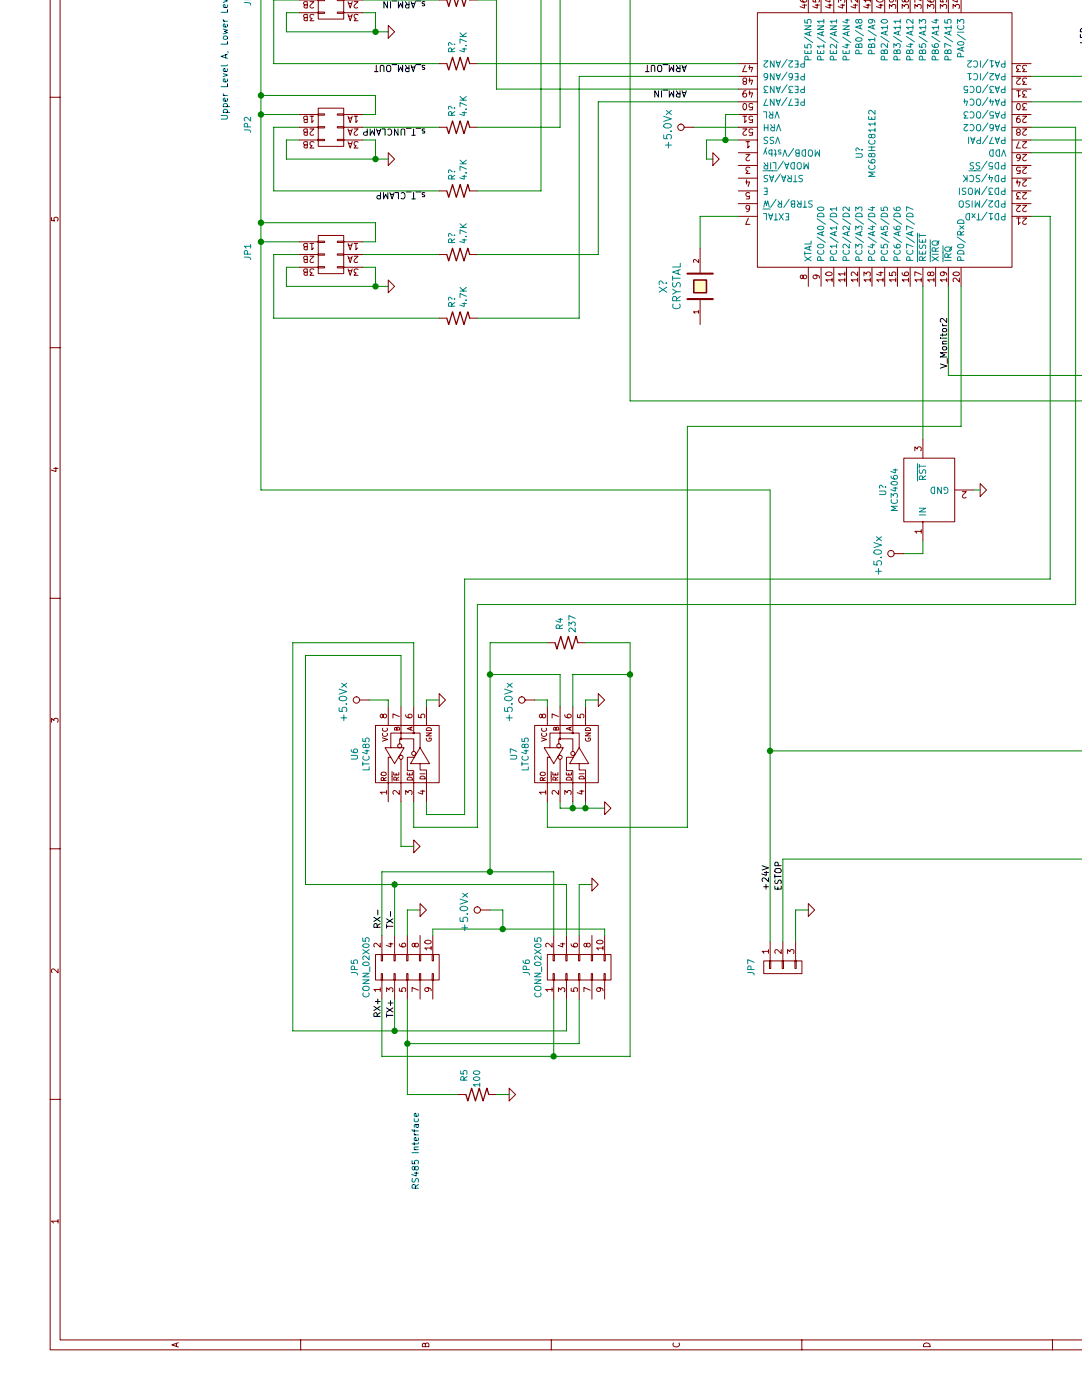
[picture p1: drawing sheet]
<svg xmlns="http://www.w3.org/2000/svg" width="216mm" height="279mm" viewBox="0 0 216 279" stroke-linecap="round" stroke-linejoin="round" font-family="sans-serif">
<g fill="none" stroke="#840000" stroke-width=".2">
<path d="M10 -.1v269.5h206M12 -.1v267.5M67.3 -.1v.2h1.3v-.1v3.8h-5.1v-3.8v.1h1.3v-.1M159.7 0l.1 .2 .4 .2h.6l.2-.4M160.2 -.1l.2 .5M161.3 0v2.5M162.2 0v.4h.6l-.1-.4M163.5 -.1l-.1 .5M163.8 0v2.5M165.6 0v.4l-.9-.3M166.4 0v2.5M167.3 -.1v.6"/>
<path d="M167.6 0l.2 .1v-.1M168.6 -.1l-.1 .6M168.9 0v2.5M169.8 0l.2 .4M171.1 -.1v.6l-.5-.5M171.4 0v2.5M173.7 0v.4M174 0v2.5M174.9 -.1a.64 .64 0 0 0 .7 .5 .64 .64 0 0 0 .6-.5M176.5 0v2.5M177.5 -.1l.2 .5h.4l.2-.4M178.7 -.1v.4"/>
<path d="M179.1 0v2.5M180 0v.2l.3 .2 .3-.2M180.6 -.1v.4l.2 .1h.4l.1-.4M181.6 0v2.5M182.5 -.1v.6M183.3 0l.5 .2M184.1 0v2.5M185.1 0l.1 .2 .4 .2h.6l.2-.4M185.6 -.1l.2 .5M186.7 0v2.5M187.6 0v.4h.6l-.1-.4M188.9 -.1l-.1 .5"/>
<path d="M189.2 0v2.5M191 0v.4l-.9-.3M191.8 0v2.5M10 19.4h2M59.7 0h3.8M59.7 2.5h3.8M60.9 1l-.3-.2v-.2l.2-.3h.5v1.3l-.6-.1v-.4l.6-.1M60.9 3.5l-.3-.2v-.2l.2-.2h.5v1.2l-.6-.1v-.3l.6-.2M61.8 .3h.8l-.8 .9 .3 .4 .5-.1M62.6 3l-.5-.1-.3 .2 .1 .4 .4 .2-.5 .4h.8M63.5 2.4h1.3v.3h-1.3zM67.3 2.4h1.3v.3h-1.3z"/>
<path d="M68.6 0h3.8M68.6 2.5h3.8M69.4 .3l.5 1.3 .4-1.3M69.4 2.9l.5 1.2 .4-1.2M69.6 .7h.6M69.6 3.2h.6M70.7 .3h.8l-.8 .9 .2 .4 .5-.1M71.5 3l-.6-.1-.2 .2v.4l.4 .2-.4 .4h.8M77.5 5.1l1.2 1.3-1.2 1.2zM87.6 12.7h1.6M87.6 0h1.6M93.7 12.7h1.5"/>
<path d="M93.7 0h1.5M147.3 17.8h3.8M147.3 15.2h3.8M147.3 12.7h3.8M148.5 16.3l-.3-.2v-.3l.3-.2h.3l.2 .2-.1 .4-.4 .1-.3 .2 .3 .3h.2l.3-.2-.3-.3M148.7 13l-.5 1.3h.8M148.8 18.1l-.4 .1a.88 .88 0 0 0 0 1.1l.3 .1 .2-.1 .1-.5-.3-.2h-.3l-.2 .2M149.4 13.5h.8l-.3 .9M149.4 16h.8l-.3 .9M149.4 18.5h.8l-.3 .9M149.6 13v.9M149.6 15.6v.8"/>
<path d="M149.6 18.1v.8M151.1 2.5h50.8v50.8h-50.8zM160.1 1h.9M160.5 .8v.8l-.9-.3M162.7 1h.8M163.1 .8v.8l-.9-.3M165.2 1h.8M165.6 .8v.8l-.9-.3M167.7 1h.9M168.1 .8v.8l-.8-.3M170.3 1h.8M170.7 .8v.8l-.9-.3"/>
<path d="M172.8 1h.9M173.2 .8v.8l-.9-.3M173.7 .1h-1.3l.3 .3M175.4 1h.8M175.8 .8v.8l-.9-.3M177.5 1.7v-.8l.5 .4 .1-.4h.5l.1 .2-.1 .6M180 1.7v-.8l.5 .4 .1-.4h.6l.1 .2-.1 .6M182.5 1.7v-.8l.5 .4 .2-.4h.5l.1 .2-.1 .6M185.1 1.7v-.8l.5 .4 .1-.4h.5l.2 .2-.2 .6M187.6 1.7v-.8l.5 .4 .1-.4h.6l.1 .2-.1 .6M190.2 1.7v-.8l.5 .4 .1-.4h.5l.1 .2-.1 .6M201.9 17.8h3.8"/>
<path d="M201.9 15.2h3.8M201.9 12.7h3.8M202.8 15.6h.8l-.8 .9 .3 .3 .5-.1M202.8 18.1h.8M203.2 18.1v1.3l.4-.4M203.6 13.2l-.5-.2-.3 .3 .1 .4 .4 .1-.5 .5h.8M204.9 18.2l-.6-.1-.2 .2v.5l.4 .1-.4 .5h.8M204.9 15.7l-.6-.1-.2 .2v.4l.4 .2-.4 .4h.8M204.9 13.2l-.6-.2-.2 .3v.4l.4 .1-.4 .5h.8M59.7 27.9h3.8M59.7 25.4h3.8M59.7 22.9h3.8"/>
<path d="M60.9 23.9l-.3-.3v-.2l.2-.2h.5v1.3l-.6-.2v-.3l.6-.1M60.9 26.4l-.3-.2v-.2l.2-.3h.5v1.3l-.6-.1v-.4l.6-.1M60.9 28.9l-.3-.2v-.2l.2-.2h.5v1.2l-.6-.1v-.3l.6-.2M61.8 25.7h.8l-.8 .9 .3 .4 .5-.1M61.8 23.2h.8M62.2 23.2v1.3l.4-.4M62.6 28.4l-.5-.1-.3 .2 .1 .4 .4 .2-.5 .4h.8M63.5 21.6h5.1v7.6h-5.1zM63.5 27.8h1.3v.3h-1.3zM63.5 25.3h1.3v.2h-1.3zM63.5 22.7h1.3v.3h-1.3zM67.3 27.8h1.3v.3h-1.3z"/>
<path d="M67.3 25.3h1.3v.2h-1.3zM67.3 22.7h1.3v.3h-1.3zM68.6 27.9h3.8M68.6 25.4h3.8M68.6 22.9h3.8M69.4 23.2l.5 1.3 .4-1.3M69.4 25.7l.5 1.3 .4-1.3M69.4 28.3l.5 1.2 .4-1.2M69.6 23.5h.6M69.6 26.1h.6M69.6 28.6h.6M70.7 25.7h.8l-.8 .9 .2 .4 .5-.1"/>
<path d="M70.7 23.2h.7M71 23.2v1.3l.4-.4M71.5 28.4l-.6-.1-.2 .2v.4l.4 .2-.4 .4h.8M77.5 30.5l1.2 1.3-1.2 1.2zM87.6 38.1h1.6M87.6 25.4h1.6M93.7 38.1h1.5M93.7 25.4h1.5M136.5 25.4h1.9M142.2 30.5l1.3 1.3-1.3 1.2zM147.3 27.9h3.8M147.3 30.5h3.8"/>
<path d="M147.3 38.1h3.8M147.3 35.6h3.8M147.3 33h3.8M147.3 25.4h3.8M147.3 22.9h3.8M147.3 20.3h3.8M148.2 25.7h.8l-.8 .9 .3 .4 .5-.1M148.2 23.2h.8M148.4 20.7h.1a.67 .67 0 0 1 .5 .6 .67 .67 0 0 1-.5 .6 .83 .83 0 0 1-.1-1.2zM148.6 23.2v1.3l.4-.4M148.8 36.3h.8l-.3 .9M148.8 30.8h.8l-.8 .9 .3 .4 .5-.1"/>
<path d="M148.8 28.3h.8M149 35.9v.8M149.2 28.3v1.2l.4-.3M149.6 38.6l-.5-.2-.3 .3v.3l.3 .2 .5-.1-.1 .6h-.6M149.6 33.5l-.5-.1-.3 .2 .1 .4 .4 .1-.5 .5h.8M150.2 20.8l-.2-.1-.5 .1v.5l.2 .1 .5-.1-.1 .6h-.6M150.2 23.3l-.2-.1-.5 .1v.6l.2 .1 .5-.1-.1 .6h-.6M150.2 25.9l-.2-.2-.5 .2v.5l.2 .1 .5-.1-.1 .6h-.6M201.9 27.9h3.8M201.9 30.5h3.8M201.9 38.1h3.8M201.9 35.6h3.8"/>
<path d="M201.9 33h3.8M201.9 25.4h3.8M201.9 22.9h3.8M201.9 20.3h3.8M202.8 36.3h.8l-.3 .9M203 20.8l.1-.1a.67 .67 0 0 1 .5 .6 .67 .67 0 0 1-.5 .6l-.3-.5zM203 35.9v.8M203.1 26.4l-.3-.2v-.2l.3-.3 .4 .1 .1 .2-.1 .3-.4 .1-.3 .3 .3 .3h.2l.3-.3-.3-.3M203.3 28.3l-.5 1.2h.8M203.5 23.2l-.5 .1a.88 .88 0 0 0 0 1.1l.3 .1 .2-.2 .1-.4-.3-.2h-.3l-.2 .2M203.6 33.5l-.5-.1-.3 .2v.3l.3 .2 .5-.1-.1 .6h-.6M203.6 31.3l-.3 .3-.3-.1-.2-.2 .2-.4 .3-.1 .3 .2-.1 .8-.3 .3h-.2"/>
<path d="M203.6 38.6l-.5-.2-.3 .3 .1 .4 .4 .1-.5 .5h.8M204.1 38.4h.8l-.8 .9 .2 .4 .5-.1M204.1 35.9h.8l-.8 .9 .2 .4 .5-.2M204.1 33.4h.8l-.8 .9 .2 .3 .5-.1M204.1 30.8h.8l-.8 .9 .2 .4 .5-.1M204.1 28.3h.8l-.8 .9 .2 .3 .5-.1M204.1 25.7h.8l-.8 .9 .2 .4 .5-.1M204.1 23.2h.8l-.8 .9 .2 .4 .5-.2M204.9 20.8l-.6-.1-.2 .2v.4l.4 .1-.4 .5h.8M10.3 43.4v.6l.6 .1-.1-.2v-.4l.7-.1 .1 .2-.1 .5M59.7 50.8h3.8M59.7 48.3h3.8"/>
<path d="M59.7 53.3h3.8M60.9 49.3l-.3-.3v-.2l.2-.2h.5v1.3l-.6-.2v-.3l.6-.1M60.9 51.8l-.3-.2v-.2l.2-.3h.5v1.3l-.6-.1v-.4l.6-.1M60.9 54.3l-.3-.2v-.2l.2-.2h.5v1.2l-.6-.1v-.3l.6-.2M61.8 51.1h.8l-.8 .9 .3 .4 .5-.1M61.8 48.6h.8M62.2 48.6v1.3l.4-.4M62.6 53.8l-.5-.1-.3 .2 .1 .4 .4 .2-.5 .4h.8M63.5 47h5.1v7.6h-5.1zM63.5 53.2h1.3v.3h-1.3zM63.5 50.7h1.3v.2h-1.3zM63.5 48.1h1.3v.3h-1.3z"/>
<path d="M67.3 53.2h1.3v.3h-1.3zM67.3 50.7h1.3v.2h-1.3zM67.3 48.1h1.3v.3h-1.3zM68.6 50.8h3.8M68.6 48.3h3.8M68.6 53.3h3.8M69.4 48.6l.5 1.3 .4-1.3M69.4 51.1l.5 1.3 .4-1.3M69.4 53.7l.5 1.2 .4-1.2M69.6 48.9h.6M69.6 51.5h.6M69.6 54h.6"/>
<path d="M70.7 51.1h.8l-.8 .9 .2 .4 .5-.1M70.7 48.6h.7M71 48.6v1.3l.4-.4M71.5 53.8l-.6-.1-.2 .2v.4l.4 .2-.4 .4h.8M77.5 55.9l1.2 1.3-1.2 1.2zM87.6 50.8h1.6M93.7 50.8h1.5M139.4 51.8v.6l-.7-.6-.3 .2 .1 .4M139.7 49.5v5.1M139.7 59.7v5.1M147.3 43.2h3.8M147.3 40.6h3.8"/>
<path d="M149.3 43.5l-.5 1.3h.8M149.6 41.5l-.4 .3-.3-.2-.1-.4 .2-.2h.3l.3 .2-.2 .9-.4 .1M160.2 55.1l.3-.2h.2l.3 .2-.1 .4-.2 .1-.4-.1-.1-.4-.2-.2-.3 .2v.3l.2 .2 .3-.2M161.3 53.3v3.9M162.8 54.9l.2 .2v.4l-.2 .1-.4-.1-.2-.4 .3-.2 .9 .2 .1 .4M163.8 53.3v3.9M164.9 54.4a.61 .61 0 0 1 .7-.2 .61 .61 0 0 1 .4 .6 .77 .77 0 0 1-1.2-.2zM166 55.9h-1.2l.3 .3M166 55.5v.7M166.4 53.3v3.9M168.6 55.9h-1.3l.4 .3M168.6 54.7h-1.3l.4 .3"/>
<path d="M168.6 54.3v.7M168.6 55.5v.7M168.9 53.3v3.9M171.1 55.9h-1.3l.4 .3M171.1 54.3v.8l-.9-.8-.4 .2 .2 .5M171.1 55.5v.7M171.4 53.3v3.9M172.4 55.1v-.8l.5 .4 .1-.3 .4-.1 .3 .2-.2 .6M173.7 55.9h-1.3l.3 .3M173.7 55.5v.7M174 53.3v3.9M175.4 54.4h.8"/>
<path d="M175.8 54.2v.8l-.9-.3M176.2 55.9h-1.3l.4 .3M176.2 55.5v.7M176.5 53.3v3.9M177.5 54.4v.6h.6l-.1-.5 .2-.2h.3l.2 .2-.1 .5M178.7 55.9h-1.2l.3 .3M178.7 55.5v.7M179.1 53.3v3.9M180 54.4l.1 .4 .5 .2h.6v-.6l-.1-.1-.5 .1-.1 .4 .2 .2M181.3 55.9h-1.3l.4 .3M181.3 55.5v.7M181.6 53.3v3.9"/>
<path d="M183.8 55.9h-1.3l.4 .3M183.8 54.8l-1.3-.6v.9M183.8 55.5v.7M184.1 53.3v3.9M185.6 54.5l.3-.2h.2l.3 .2-.1 .4-.2 .1h-.3l-.2-.5-.2-.2-.3 .2v.3l.3 .2 .2-.2M186.4 55.9h-1.3l.3 .3M186.4 55.5v.7M186.7 53.3v3.9M188.2 54.3l.2 .2v.4l-.2 .1-.5-.1-.1-.4 .2-.1a.84 .84 0 0 1 1.1 .3v.2M188.9 55.9h-1.3l.4 .3M188.9 55.5v.7M189.2 53.3v3.9"/>
<path d="M190.3 54.4a.61 .61 0 0 1 .7-.2 .61 .61 0 0 1 .4 .6 .77 .77 0 0 1-1.2-.2zM191.4 55.5v.8l-.9-.8-.3 .3 .1 .4M191.8 53.3v3.9M201.9 43.2h3.8M201.9 40.6h3.8M202.8 41h.8l-.8 .9 .3 .3 .5-.1M202.8 43.5h.8M203.2 43.5v1.3l.4-.4M204.1 43.5h.8l-.8 .9 .2 .4 .5-.1M204.1 41h.8l-.8 .9 .2 .3 .5-.1M10 69.4h2M87.6 63.5h1.6"/>
<path d="M93.7 63.5h1.5M139.4 62.2h-1l.3 .3M139.4 62v.5M10.7 93.5h.9M11.2 93.3v.8l-1-.3M180.3 91.4h10.2v12.7h-10.2zM182.5 90v-.8l.5 .4 .2-.3 .4-.1 .2 .2-.1 .6M184.1 87.6v3.8M190.5 97.8h3.8M192 98.1h.8l-.8 .9 .3 .4 .5-.1M195.6 96.5l1.2 1.3-1.2 1.3zM10 119.4h2"/>
<path d="M178.4 110.5h1.9M183.8 106h-1.3l.4 .4M183.8 105.7v.7M184.1 104.1v3.8M71.8 139.7h1.9M87.6 138.4l1.3 1.3-1.3 1.3zM104.8 139.7h1.9M109.2 128.3h1.5M115.3 128.3h1.5M119.4 138.4l1.2 1.3-1.2 1.3zM10.3 144.1v-.7l.5 .4v-.3l.3-.1h.4l.1 .2-.1 .5M74.9 144.8h12.7v11.4h-12.7z"/>
<path d="M76.2 154.2h.7l.2 .2-.1 .2-.3 .2-.5-.1-.2-.2zM76.3 147.2l1 .4-1 .3M76.4 146.3a.48 .48 0 0 0 .3 .7 .48 .48 0 0 0 .6-.5l-.1-.2M76.4 145.3a.48 .48 0 0 0 .3 .6 .48 .48 0 0 0 .6-.4l-.1-.2M76.4 142.8l.3-.3h.2l.2 .3v.3l-.2 .2-.4-.1-.1-.4-.2-.3-.3 .3v.2l.2 .3 .3-.3M76.6 155.8l-.1-.5-.4-.1-.1 .6h1.1M76.8 149.2h3.8l-1.9 3.2zM77.1 155.2l-.5 .3M77.1 158.1h-1.2l.3 .4M77.1 157.8v.7M77.5 141v3.8M78 151.1h-.5v8.9"/>
<path d="M78 149.2v-2.9h5.8v2.9M78.2 154v1.9M78.6 154.2v.5h1v-.5M79 154.3v.4M79.1 155.7l-.1-.5-.4-.1v.6h1M79.2 145.4l.2-.3 .3 .2v.4h-1l.1-.5 .3 .1 .1 .4M79.6 155.1l-.5 .3M79.7 157.8v.7l-.9-.7-.4 .2 .1 .5M79.7 143l-1.3-.5v.8M79.8 148.3v-.9h2.7v2.6M80 141v6.4M80 151.6v8.4"/>
<path d="M80.9 158.5v-.7l.5 .4 .2-.4h.4l.2 .2-.1 .5M80.9 142.6v.3a.79 .79 0 0 0 1.3 .1v-.4l-.5-.1-.3 .3 .3 .5M81.3 154.2v.5h1v-.5M81.4 155.2a.54 .54 0 0 1 .6-.1 .54 .54 0 0 1 .3 .6h-1zM81.7 154.3v.4M82 145.2v.5M82.3 145.1l-1 .3 1 .4M82.5 141v5.3M82.7 151.1h-1.4v2.7h1.2v6.2M83.5 142.6v.6l.6 .1-.1-.5 .2-.3h.3l.3 .3-.2 .5M83.8 154.4h1M83.8 152.4v1.3h1.3v6.3"/>
<path d="M83.8 149.2l1.9 3.2h-3.8zM83.9 157.9h.9M83.9 155a.55 .55 0 0 1 .6-.1 .55 .55 0 0 1 .3 .5h-1zM84.3 157.7v.8l-.9-.3M85.1 146.3h1l-1 .6h1M85.1 141v3.8M85.1 147.3a.47 .47 0 0 0 .5 .7 .47 .47 0 0 0 .4-.7h-.4v.2M85.2 145.3h.7l.2 .5h-1zM106.7 144.8h12.7v11.4h-12.7zM107.9 154.2h.8l.1 .3-.3 .3-.6-.1-.1-.2zM108.1 147.2l1 .4-1 .3M108.1 146.3a.48 .48 0 0 0 .4 .7 .48 .48 0 0 0 .6-.5l-.1-.2"/>
<path d="M108.1 145.3a.48 .48 0 0 0 .4 .6 .48 .48 0 0 0 .6-.4l-.1-.2M108.2 142.8l.2-.3h.3l.2 .3-.1 .3-.1 .2-.4-.1-.1-.4-.3-.3-.3 .3v.2l.3 .3 .3-.3M108.3 155.8v-.5l-.4-.1-.1 .6h1M108.6 149.2h3.8l-1.9 3.2zM108.8 155.2l-.5 .3M108.9 158.1h-1.3l.4 .4M108.9 157.8v.7M109.2 141v3.8M109.7 151.1h-.5v8.9M109.7 149.2v-2.9h5.9v2.9M110 154v1.9M110.3 154.2v.5h1v-.5"/>
<path d="M110.8 154.3v.4M110.8 155.7v-.5l-.4-.1-.1 .6h1M110.9 145.4l.2-.3 .4 .2v.4h-1v-.5l.4 .1v.4M111.3 155.1l-.5 .3M111.4 157.8v.7l-.9-.7-.3 .2 .1 .5M111.4 143l-1.2-.5v.8M111.5 148.3v-.9h2.8v2.6M111.8 141v6.4M111.8 151.6v8.4M112.7 158.5v-.7l.5 .4 .1-.4h.4l.3 .2-.2 .5M112.7 142.6v.3a.79 .79 0 0 0 1.3 .1l-.1-.4-.5-.1-.2 .3 .2 .5M113 154.2v.5h1v-.5"/>
<path d="M113.2 155.2a.54 .54 0 0 1 .6-.1 .54 .54 0 0 1 .2 .6h-1zM113.5 154.3v.4M113.7 145.2v.5M114 145.1l-1 .3 1 .4M114.3 141v5.3M114.4 151.1h-1.4v2.7h1.3v6.2M115.2 142.6v.6l.6 .1-.1-.5 .3-.3h.3l.2 .3-.1 .5M115.5 154.4h1.1M115.6 152.4v1.3h1.2v6.3M115.6 149.2l1.9 3.2h-3.8zM115.7 157.9h.8M115.7 155a.55 .55 0 0 1 .6-.1 .55 .55 0 0 1 .3 .5h-1.1z"/>
<path d="M116.1 157.7v.8l-.9-.3M116.8 146.3h1l-1 .6h1M116.8 141v3.8M116.9 147.3a.47 .47 0 0 0 .4 .7 .47 .47 0 0 0 .4-.7h-.3v.2M117 145.3h.7l.1 .5h-1zM10 169.4h2M82.5 167.6l1.3 1.3-1.3 1.3zM118.1 175.3l1.3 1.2-1.3 1.3zM120.6 160l1.3 1.3-1.3 1.3zM11.6 193.4v.8l-1-.8-.3 .2 .1 .5M74.9 190.5h12.7v5.1h-12.7zM75.9 197.5h-1.3l.4 .4"/>
<path d="M75.9 188.2v.8l-.9-.8-.4 .3 .1 .5M75.9 197.1v.8M76.1 194.3h.2v1.3h-.2zM76.1 190.5h.2v1.3h-.2zM76.2 186.7v3.8M76.2 195.6v3.8M77.1 197.9v-.8l.5 .5 .1-.4 .5-.1 .2 .3-.1 .5M77.6 188.4h.8M78 188.2v.8l-.9-.3M78.6 194.3h.3v1.3h-.3zM78.6 190.5h.3v1.3h-.3zM78.7 186.7v3.8"/>
<path d="M78.7 195.6v3.8M79.7 197.2v.6l.6 .1-.1-.5 .2-.3h.3l.2 .3-.1 .5M79.7 188.4v.2a.79 .79 0 0 0 1.2 .1v-.3l-.5-.2-.3 .4 .3 .4M81.2 194.3h.2v1.3h-.2zM81.2 190.5h.2v1.3h-.2zM81.3 186.7v3.8M81.3 195.6v3.8M82.8 188.5l.2-.3h.3l.2 .3-.1 .3-.1 .2-.5-.2v-.3l-.3-.3-.3 .3v.2l.3 .3 .3-.3M83.5 197.6l-1.3-.5v.8M83.7 194.3h.2v1.3h-.2zM83.7 190.5h.2v1.3h-.2zM83.8 180.3l1.3 1.3-1.3 1.3z"/>
<path d="M83.8 186.7v3.8M83.8 195.6v3.8M84.9 187.8a.61 .61 0 0 1 .7-.2 .61 .61 0 0 1 .4 .6 .77 .77 0 0 1-1.2-.3zM85.3 197.1l.2 .3v.3l-.2 .2-.4-.1-.1-.4 .2-.3 .9 .2 .1 .4M86 189.2h-1.2l.3 .4M86 188.8v.8M86.2 194.3h.3v1.3h-.3zM86.2 190.5h.3v1.3h-.3zM86.4 186.7v3.8M86.4 195.6v3.8M95.9 181.6h1.9M109.2 190.5h12.7v5.1h-12.7z"/>
<path d="M110.2 197.5h-1.3l.3 .4M110.2 188.2v.8l-1-.8-.3 .3 .1 .5M110.2 197.1v.8M110.4 194.3h.2v1.3h-.2zM110.4 190.5h.2v1.3h-.2zM110.5 186.7v3.8M110.5 195.6v3.8M111.4 197.9v-.8l.5 .5 .1-.4 .5-.1 .2 .3-.1 .5M111.9 188.4h.8M112.3 188.2v.8l-.9-.3M112.9 194.3h.3v1.3h-.3zM112.9 190.5h.3v1.3h-.3z"/>
<path d="M113 186.7v3.8M113 195.6v3.8M114 197.2v.6l.6 .1-.1-.5 .2-.3h.3l.2 .3-.1 .5M114 188.4v.2a.79 .79 0 0 0 1.2 .1v-.3l-.5-.2-.3 .4 .3 .4M115.4 194.3h.3v1.3h-.3zM115.4 190.5h.3v1.3h-.3zM115.6 186.7v3.8M115.6 195.6v3.8M117.1 188.5l.2-.3h.3l.2 .3-.1 .3-.1 .2-.4-.1-.1-.4-.3-.3-.3 .3v.2l.3 .3 .3-.3M117.8 197.6l-1.3-.5v.8M118 194.3h.2v1.3h-.2zM118 190.5h.2v1.3h-.2z"/>
<path d="M118.1 186.7v3.8M118.1 195.6v3.8M119.2 187.8a.61 .61 0 0 1 .7-.2 .61 .61 0 0 1 .4 .6 .77 .77 0 0 1-1.3-.3zM119.6 197.1l.2 .3v.3l-.2 .2-.4-.1-.2-.4 .3-.3 .9 .2 .1 .4M120.3 189.2h-1.3l.4 .4M120.3 188.8v.8M120.5 194.3h.3v1.3h-.3zM120.5 190.5h.3v1.3h-.3zM120.6 186.7v3.8M120.6 195.6v3.8M152.4 191.8h7.6v2.5h-7.6zM153.3 189.9h-1.2l.3 .3"/>
<path d="M153.3 189.5v.7M153.5 191.8h.3v1.5h-.3zM153.7 188v3.8M155.9 189.5v.8l-.9-.8-.4 .3 .1 .4M156.1 191.8h.2v1.5h-.2zM156.2 188v3.8M157.1 190.3v-.8l.5 .4 .2-.3 .4-.1 .2 .3-.1 .5M158.6 191.8h.3v1.5h-.3zM158.7 188v3.8M161.3 180.3l1.3 1.3-1.3 1.3zM10 219.4h2M91.4 218.4h1.6"/>
<path d="M97.5 218.4h1.6M101.6 217.2l1.3 1.2-1.3 1.3zM11.6 243.7h-1.3l.3 .4M11.6 243.4v.7M12 267.4h.1M12 267.4h203.9M35.2 268.1v.6M35.6 268l-1.3 .4 1.3 .4M60 267.4v2M84.9 268.3l.2-.3 .5 .2v.6h-1.3l.1-.7h.2l.2 .1 .1 .6M110 267.4v2M134.4 268a.52 .52 0 0 0 0 .7 .52 .52 0 0 0 .6 .1l.5-.3v-.5"/>
<path d="M160 267.4v2M184.3 268.2a.69 .69 0 0 1 .9-.2 .69 .69 0 0 1 .4 .8h-1.3zM210 267.4v2"/>
<circle cx="135.9" cy="25.4" r=".64"/>
<circle cx="177.8" cy="110.5" r=".64"/>
<circle cx="71.1" cy="139.7" r=".64"/>
<circle cx="104.1" cy="139.7" r=".64"/>
<circle cx="79.8" cy="148.8" r=".41"/>
<circle cx="80" cy="151.1" r=".41"/>
<circle cx="80" cy="147.4" r=".13"/>
<circle cx="82.6" cy="150.4" r=".41"/>
<circle cx="82.6" cy="146.3" r=".13"/>
<circle cx="111.5" cy="148.8" r=".41"/>
<circle cx="111.7" cy="147.4" r=".13"/>
<circle cx="111.8" cy="151.1" r=".41"/>
<circle cx="114.3" cy="146.3" r=".13"/>
<circle cx="114.3" cy="150.4" r=".41"/>
<circle cx="95.2" cy="181.6" r=".64"/>
</g>
<g fill="none" stroke="#008484" stroke-width=".2">
<path d="M48.7 .5h.3a.7 .7 0 0 1 1 .5M90.1 10.3v-.6l-.2-.1-.3 .1-.1 .6h1.3M90.3 8.9h-.1a.43 .43 0 0 0-.7-.2l.1 .4M90.6 8.9h.2M90.8 9.6l-.7 .4M91.8 20h1.3M91.8 19.3l.7 .7M91.8 7.3h1.3M91.8 6.6l.7 .7M92.2 9.8h.9M92.6 9.6v.8l-.9-.3M92.9 9.1h.2"/>
<path d="M93.1 8.3l-1.3-.5v.8M93.1 19.3l-.7 .5M93.1 6.6l-.7 .5M152.5 12.1h.7l-.7 1 .2 .3 .5-.1M152.9 19.8l-.5 1.2h.8M153.2 15.2l-.4 .3-.3-.2v-.5l.4-.1a.79 .79 0 0 1-.1 1.3h-.2M153.2 17.3l-.5-.1-.2 .2v.5l.4 .1-.4 .5h.7M154.5 12.1v1.3l-.8-1.3v1.3M154.5 14.7v1.3l-.8-1.3v1.3M154.5 17.2v1.3l-.8-1.3v1.3M154.5 19.8v1.2l-.8-1.2v1.2M154.9 12.1l.4 1.3 .4-1.3"/>
<path d="M154.9 14.7l.4 1.3 .4-1.3M154.9 17.2l.4 1.3 .4-1.3M154.9 19.8l.4 1.2 .4-1.2M155 17.6h.6M155 15h.6M155 12.5h.6M157 11.8l-1 1.7M157 14.4l-1 1.6M157 16.9l-1 1.6M157 19.5l-1 1.6M157.4 12.1h.8l-.8 1 .3 .3 .4-.1M157.9 19.8l-.5 1.2h.8"/>
<path d="M158.1 15.2l-.4 .3-.2-.2-.1-.4 .1-.2h.4l.2 .2-.1 .9-.5 .2M158.2 17.3l-.5-.1-.3 .2 .1 .5 .3 .1-.4 .5h.8M158.6 12.1h.6v1.3h-.6M158.6 14.7h.6v1.3h-.6M158.6 17.2h.6v1.3h-.6M158.6 19.8h.6v1.2h-.6M158.8 12.8h.4M158.8 15.3h.4M158.8 17.9h.4M160.5 12.1v1.3l-.7-.1v-.3l.1-.2h.6M160.5 14.7v1.3l-.7-.2v-.3l.1-.2h.6M160.5 17.2v1.3l-.7-.1v-.3l.1-.2 .6-.1"/>
<path d="M160.5 19.8v1.2l-.7-.1v-.3l.1-.2h.6M160.5 7.4l1.7 1.1M160.6 10.1v.6h1.2v-.6M160.6 8.9v.6l.6 .1-.1-.5 .2-.3h.3l.2 .3-.1 .5M160.6 5.2h1.2l-1.2 .7h1.2M160.6 3.9v.6l.6 .1-.1-.2 .1-.5h.5l.1 .2-.1 .5M161.2 10.2v.5M161.2 11.9a.48 .48 0 0 0-.4-.7l-.2 .3v.4h1.2M161.5 6.4v.6M161.8 6.3l-1.2 .4 1.2 .5M163.1 7.4l1.6 1.1M163.1 10.1v.6h1.3v-.6"/>
<path d="M163.1 5.2h1.3l-1.3 .7h1.3M163.7 10.2v.5M163.8 11.9a.48 .48 0 0 0-.4-.7l-.3 .3v.4h1.3M164 6.4v.6M164.4 9.2h-1.3l.4 .4M164.4 6.3l-1.3 .4 1.3 .5M164.4 4.2h-1.3l.4 .4M164.4 3.9v.7M164.4 8.8v.8M165.6 7.4l1.6 1.1M165.7 10.1v.6h1.2v-.6M165.7 5.2h1.2l-1.2 .7h1.2"/>
<path d="M166.3 10.2v.5M166.3 11.9a.48 .48 0 0 0-.4-.7l-.2 .3v.4h1.2M166.6 6.4v.6M166.9 8.8v.8l-.9-.8-.3 .3 .1 .5M166.9 6.3l-1.2 .4 1.2 .5M166.9 4.2h-1.2l.3 .4M166.9 3.9v.7M168.1 7.4l1.7 1.1M168.2 10.1v.6h1.3v-.6M168.2 5.2h1.3l-1.3 .7h1.3M168.6 4h.9M168.6 9h.9"/>
<path d="M168.8 10.2v.5M168.9 11.9a.48 .48 0 0 0-.4-.7l-.3 .3v.4h1.3M169 8.8v.8l-.9-.3M169 3.8v.8l-.9-.3M169.1 6.4v.6M169.5 6.3l-1.3 .4 1.3 .5M170.7 6.1l1.6 1.1M170.8 7.7a.75 .75 0 0 1 1.2 .3 .74 .74 0 0 1-1.3-.2zM171.3 4.1l.2-.2h.4l.1 .2v.4l-.5 .1-.3-.7h-.3l-.2 .2 .1 .4 .2 .1 .3-.2M171.3 9l.3-.3h.2l.2 .3v.4h-1.3l.2-.6 .4 .1v.5M171.4 10.7l-.1-.6-.1-.1-.3 .1-.2 .6h1.3M171.7 5.1v.6"/>
<path d="M172 5l-1.3 .4 1.3 .4M173.2 6.1l1.7 1.1M173.8 3.9l.3 .2-.1 .4-.2 .1h-.3l-.2-.2v-.3l.2-.2a.88 .88 0 0 1 1 .2v.4M173.9 9l.2-.3h.2l.2 .3v.4h-1.2l.1-.6 .4 .1 .1 .5M173.9 10.7v-.6l-.2-.1-.3 .1-.1 .6h1.2M174.2 5.1v.6M174.5 7.9h-1.2l.3 .3M174.5 5l-1.2 .4 1.2 .4M174.5 7.5v.7M175.8 7.3l1.6 1.1M175.9 4l.9-.1 .3 .3a.67 .67 0 0 1-.6 .4 .67 .67 0 0 1-.7-.4zM176.4 10.2l.3-.3 .3 .1 .1 .2v.5h-1.3l.1-.6 .3-.1 .2 .1v.6"/>
<path d="M176.5 11.9a.48 .48 0 0 0-.4-.7l-.3 .3v.4h1.3M176.7 6.3v.6M177.1 8.7v.8l-.9-.8-.4 .3 .1 .4M177.1 6.2l-1.3 .4 1.3 .4M177.1 5.5h-1.3l.4 .3M177.1 5.1v.7M178.3 7.3l1.6 1.1M178.4 9.5v-.8l.4 .4 .2-.3 .4-.1 .2 .3-.1 .5M179 10.2l.2-.3 .3 .1 .1 .2v.5h-1.2l.1-.6 .2-.1 .2 .1 .1 .6M179 11.9a.48 .48 0 0 0-.4-.7l-.2 .3v.4h1.2M179.3 6.3v.6M179.6 6.2l-1.2 .4 1.2 .4"/>
<path d="M179.6 5.5h-1.2l.3 .3M179.6 4.2h-1.2l.3 .4M179.6 3.9v.7M179.6 5.1v.7M180.8 7.3l1.7 1.1M181.3 8.8h.9M181.5 10.2l.2-.3 .3 .1 .2 .2v.5h-1.3l.1-.6 .3-.1 .2 .1v.6M181.6 11.9a.48 .48 0 0 0-.4-.7l-.3 .3v.4h1.3M181.7 8.7v.7l-.9-.3M181.8 6.3v.6M182.2 6.2l-1.3 .4 1.3 .4M182.2 5.5h-1.3l.4 .3"/>
<path d="M182.2 3.9v.8l-.9-.8-.4 .2 .1 .5M182.2 5.1v.7M183.4 7.3l1.6 1.1M183.4 8.8v.6h.6l-.1-.4 .3-.3h.3l.2 .3-.1 .4M183.4 4.7v-.8l.5 .4 .1-.4h.6l.1 .2-.1 .6M184 10.2l.3-.3 .3 .1 .1 .2v.5h-1.3l.2-.6 .2-.1 .2 .1v.6M184.1 11.9a.48 .48 0 0 0-.4-.7l-.3 .3v.4h1.3M184.4 6.3v.6M184.7 6.2l-1.3 .4 1.3 .4M184.7 5.5h-1.3l.4 .3M184.7 5.1v.7M185.9 7.3l1.7 1.1"/>
<path d="M186 8.8l.1 .4a.87 .87 0 0 0 1.1 0v-.4l-.5-.1-.2 .5 .2 .2M186.4 4h.8M186.6 10.2l.2-.3 .3 .1 .1 .2v.5h-1.2l.1-.6 .2-.1 .2 .1 .1 .6M186.6 11.9a.48 .48 0 0 0-.4-.7l-.2 .3v.4h1.2M186.8 3.8v.8l-.9-.3M186.9 6.3v.6M187.2 6.2l-1.2 .4 1.2 .4M187.2 5.5h-1.2l.3 .3M187.2 5.1v.7M188.5 7.3l1.6 1.1M188.5 3.9v.6l.6 .1-.1-.2 .1-.5h.6l.1 .2-.1 .5M189.1 10.2l.3-.3 .3 .1 .1 .2v.5h-1.3l.1-.6 .3-.1 .2 .1v.6"/>
<path d="M189.2 11.9a.48 .48 0 0 0-.4-.7l-.3 .3v.4h1.3M189.4 6.3v.6M189.8 9.2l-1.3-.5v.8M189.8 6.2l-1.3 .4 1.3 .4M189.8 5.5h-1.3l.4 .3M189.8 5.1v.7M191 6.9l1.6 1.1M191.1 4.7v-.8l.4 .4 .2-.4h.5l.1 .2-.1 .6M191.1 6.4h1.2M191.1 8.5l.7-.2 .4 .1 .1 .2a.69 .69 0 0 1-.6 .4 .69 .69 0 0 1-.6-.4zM191.2 5.1l-.1 .3a.65 .65 0 0 0 .6 .5 .65 .65 0 0 0 .6-.6l-.1-.2M191.7 11.3v-.6l-.2-.1-.3 .1-.1 .6h1.2"/>
<path d="M192 9.5v.6M192.3 9.4l-1.2 .4 1.2 .4M192.5 19.8v.8M193.1 17.3l-.5-.1-.2 .2v.4l.2 .2 .5-.1-.1 .6h-.6M193.1 12.1h.8l-.8 1 .2 .3 .5-.1M193.1 14.7h.7M193.4 14.7v1.3l.4-.4M193.6 19.9l.2-.1a.65 .65 0 0 1 .6 .6 .65 .65 0 0 1-.5 .6l-.3-.1M193.6 17.3l.2-.1a.65 .65 0 0 1 .6 .6 .65 .65 0 0 1-.5 .7l-.3-.1M194.3 14.8l.4-.1 .3 .3a.67 .67 0 0 1-.4 1l-.3-.2M194.3 12.3l.4-.2 .3 .3a.67 .67 0 0 1-.4 1l-.3-.1M195 19.8h.4l.2 .1 .1 .7a.44 .44 0 0 1-.6 .4l-.2-.1-.1-.3z"/>
<path d="M195 17.3l.4-.1 .2 .2 .1 .7a.44 .44 0 0 1-.6 .4l-.2-.2-.1-.2zM195.6 12.1v1.3M195.6 14.7v1.3M197.1 19.5l-1.1 1.6M197.1 16.9l-1.1 1.6M197.1 14.4l-1.1 1.6M197.1 11.8l-1.1 1.7M197.5 14.7h.8l-.8 .9 .2 .4 .5-.2M197.5 12.1h.7M197.6 19.8v.8M197.9 12.1v1.3l.3-.3M198.3 17.3l-.6-.1-.2 .2 .1 .5 .3 .1-.4 .5h.8"/>
<path d="M198.6 19.8l.4 1.2 .4-1.2M198.6 17.2l.4 1.3 .4-1.3M198.6 14.7l.4 1.3 .4-1.3M198.6 12.1l.4 1.3 .4-1.3M198.7 17.6h.6M198.7 15h.6M198.7 12.5h.6M200.5 19.8v1.2h-.4l-.3-.2a.48 .48 0 0 1 .7-.4M200.5 17.2v1.3h-.4l-.3-.3a.48 .48 0 0 1 .7-.4M200.5 14.7v1.3h-.4l-.3-.3a.48 .48 0 0 1 .7-.4M200.5 12.1v1.3h-.4l-.3-.2a.48 .48 0 0 1 .7-.4M48.7 25.9h.3a.7 .7 0 0 1 1 .5"/>
<path d="M49.4 25.3l-.1-.6h-.4l-.2 .6h1.3M50 23.4v.8l-.9-.8-.4 .2 .2 .5M90.1 35.7v-.6l-.2-.1-.3 .1-.1 .6h1.3M90.1 23v-.6l-.2-.1-.3 .1-.1 .6h1.3M90.3 34.3h-.1a.43 .43 0 0 0-.7-.2l.1 .4M90.3 21.6h-.1a.43 .43 0 0 0-.7-.2l.1 .4M90.6 34.3h.2M90.6 21.6h.2M90.8 35l-.7 .4M90.8 22.3l-.7 .4M91.8 32.7h1.3M91.8 32l.7 .7"/>
<path d="M92.2 35.2h.9M92.2 22.5h.9M92.6 35v.8l-.9-.3M92.6 22.3v.8l-.9-.3M92.9 34.5h.2M92.9 21.8h.2M93.1 33.7l-1.3-.5v.8M93.1 21l-1.3-.5v.8M93.1 32l-.7 .5M132.4 26.9v.7l.7 .1-.1-.2 .1-.5 .2-.2 .5 .1 .2 .2-.2 .6M132.4 23.2l1.6 .5-1.6 .5M132.6 24.8a.77 .77 0 0 1 .8-.2 .77 .77 0 0 1 .5 .7 .96 .96 0 0 1-1.5-.1z"/>
<path d="M132.8 29h1.2M132.9 22l1.1 .9M133.4 28.4v1.1M133.8 26.2h.2M134 22l-1.1 .9M152.2 34.1h2.9M152.3 22.3h.6v1.3M152.5 37.5h.6v1.3h-.6M152.5 32.5l.4 .6M152.5 25.5h.7M152.5 24.8v1.3M152.6 38.2h.5"/>
<path d="M152.7 29.9l.3 .9M153 29.5l-.2 .1-.4 1.2M153.2 27.4h-.4l-.4 .2 .1 .2 .6 .3 .1 .2-.1 .3-.3 .1-.3-.1M153.2 32.5v1.2h-.5l-.2-.2a.48 .48 0 0 1 .7-.4M153.2 35.1l-.4-.1-.4 .2 .1 .2 .6 .3 .1 .3-.1 .2-.3 .1-.3-.1M153.2 24.8v1.3M153.5 22.3l.4 .6M153.5 35l.5 1.3 .4-1.3M153.7 35.4h.6M153.8 32.5v1.2M153.8 24.8l.4 .7M154 30l-.3-.1-.3 .2v.4l.2 .2h.4"/>
<path d="M154 29.9v1.3M154.2 32.5h.6v1.2M154.2 22.3v1.3l-.7-.2v-.4l.7-.1M154.4 27.4h-.5l-.2 .1v.4l.6 .2 .1 .2-.4 .4-.3-.1M154.5 29.9l.3 .2v1.1M154.5 30.8h.4M154.5 24.8v1.3l-.7-.1v-.3l.1-.2h.6M154.6 23.6l.4-1.3 .5 1.3M154.8 28.7l.4-1.3 .4 1.3M154.9 39.8l-1.1 1.6M154.9 26.1l.4-1.3 .5 1.3M155 20.1h.6"/>
<path d="M155.7 34.7l-1.1 1.6M155.8 30h-.5v.3l.5 .2-.1 .3-.4-.1M156 35l.4 1.3 .4-1.3M156.1 35.4h.6M156.2 31.2l.4-1.3 .4 1.3M156.3 32.2l-1.1 1.6M156.6 32.5l.4 1.2 .4-1.2M156.7 32.8h.6M157.2 35l.4 .6M157.5 39.8l-1.1 1.6M157.9 35v1.3l-.7-.2v-.4l.7-.1M157.9 32.6l.6-.1v1.2a.67 .67 0 0 1-.7-.3 .67 .67 0 0 1 .1-.8z"/>
<path d="M158.3 36.3h.8M158.4 29.6l-1.1 1.6M158.7 35v1.3M158.8 20.4h.4M159.1 30.6l-.4-.2 .3-.5h.5v1.3l-.6-.1v-.5h.6M159.2 32.5h.4l.2 .1 .1 .7a.45 .45 0 0 1-.6 .4l-.2-.4zM160.1 35.1l-.5-.1-.2 .3 .2 .3 .5 .2v.2a.45 .45 0 0 1-.7 .2M160.2 30.1l.5-.2v1.3a.67 .67 0 0 1-.7-.4 .67 .67 0 0 1 .2-.7zM160.4 32.5v1.2l.5-.9 .4 .9v-1.2M161.3 30.1l.3-.2 .4 .1 .1 .8a.44 .44 0 0 1-.5 .4l-.3-.2zM162.7 29.9v1.3l.4-.9 .4 .9v-1.3M170.8 30.7h1l.3 .2v.3l-.3 .2h-1"/>
<path d="M171.6 29.9h-.1a.43 .43 0 0 0-.7-.2l.1 .4M171.9 29.9h.2M173.3 31.9l.1 .4a.87 .87 0 0 0 1.2 0l-.1-.4-.4-.1-.3 .5 .3 .2M173.3 23.2v.6h1.3v-.6M173.3 30h1.3M173.3 29.3h1.3M173.5 33l-.2 .3a.65 .65 0 0 0 .7 .6 .65 .65 0 0 0 .6-.6l-.1-.3M173.5 28l-.2 .3a.68 .68 0 0 0 .6 .5 .68 .68 0 0 0 .7-.4l-.1-.4M173.9 30.8l.2-.2h.3l.2 .2-.1 .4-.1 .1-.5-.1-.1-.5h-.3l-.2 .1 .2 .5h.2l.2-.2M173.9 27l.2-.2h.3l.2 .2-.1 .4-.1 .1-.5-.1-.1-.6h-.3l-.2 .2 .2 .5h.2l.2-.2M173.9 23.4v.4M173.9 29.3v.7"/>
<path d="M174.6 34.3h-1.3l.9 .5-.9 .4h1.3M174.6 26h-1.3l.4 .3M174.6 24.7h-1.3l.4 .4M174.6 22v.8l-.9-.8-.4 .3 .2 .4M174.6 24.4v.7M174.6 25.6v.7M191.4 37.5v1.3M192.2 35l.6 .7M192.3 20.2h.8l-.3 .9M192.4 24.8h.7l-.7 1 .2 .3 .5-.1M192.7 37.6l-.5-.1-.2 .4 .2 .3 .5 .1v.3a.45 .45 0 0 1-.7 .1M193 35v1.3"/>
<path d="M193 35.5l-.8 .8M193.1 22.4l-.5-.1-.2 .2v.5l.4 .1-.4 .5h.7M193.3 27.4v1.3M193.3 34.1h2.5M193.4 37.6l.4-.1 .2 .2a.84 .84 0 0 1-.2 1.1 .44 .44 0 0 1-.6-.4zM193.5 35.1l.4-.1 .3 .3a.67 .67 0 0 1-.4 1l-.3-.2M193.6 25l.2-.2a.65 .65 0 0 1 .6 .6 .65 .65 0 0 1-.5 .7l-.3-.1M193.6 22.4l.2-.1a.65 .65 0 0 1 .6 .6 .65 .65 0 0 1-.5 .7l-.3-.2M193.7 27.4l.4 1.3 .4-1.3M193.8 27.7h.6M194.3 32.5h-.5l-.2 .3 .2 .3 .4 .1v.4l-.1 .1h-.5M194.6 37.5v1.3l.4-.9 .5 .9v-1.3"/>
<path d="M194.9 25l.2-.2 .4 .1 .2 .8a.44 .44 0 0 1-.6 .4l-.2-.2zM195 22.4l.4-.1 .2 .2 .1 .6a.44 .44 0 0 1-.6 .5l-.2-.2-.1-.3zM195.5 35.1l-.5-.1-.2 .2 .1 .3 .5 .2 .1 .3-.1 .2-.2 .1-.4-.1M195.5 32.5h-.5l-.2 .2 .1 .3 .5 .2 .1 .2-.1 .2-.2 .1h-.4M195.6 27.4v1.3l-.6-.2-.1-.3 .1-.2h.6M197 39.8l-1.1 1.6M197 37.2l-1.1 1.7M197 34.7l-1.1 1.6M197 32.2l-1.1 1.6M197.1 27.1l-1.1 1.6M197.1 24.5l-1.1 1.7M197.1 22l-1.1 1.6"/>
<path d="M197.3 35.4h.7l-.3 .9M197.4 20.2h.8l-.3 .9M197.4 35v.8M197.6 30.1l.6-.2v1.3a.67 .67 0 0 1-.7-.4 .67 .67 0 0 1 .1-.7zM198 27.4l-.6 1.3h.9M198 32.6l-.4-.1-.3 .2v.3l.3 .2 .4-.1v.6h-.6M198.1 37.7l-.5-.2-.3 .3 .1 .4 .3 .1-.4 .5h.8M198.2 25.4l-.2 .2-.5-.2 .1-.5 .4-.1 .2 .3a.84 .84 0 0 1-.3 1h-.3M198.2 22.4l-.2-.1-.4 .1v.6l.4 .1 .2-.1v.6h-.6M198.6 27.4l.4 1.3 .4-1.3M198.6 24.8l.4 1.3 .4-1.3M198.6 22.3l.4 1.3 .4-1.3"/>
<path d="M198.7 37.7l.6-.2v1.3l-.5-.1a.71 .71 0 0 1-.1-1zM198.7 35.1l.6-.1v1.3l-.5-.1a.71 .71 0 0 1-.1-1.1zM198.7 32.6l.6-.1v1.2h-.5a.71 .71 0 0 1-.1-1.1zM198.7 27.7h.6M198.7 25.2h.6M198.7 22.7h.6M198.7 20.1h.6M198.9 30.1l.5-.2v1.3a.67 .67 0 0 1-.7-.4 .67 .67 0 0 1 .2-.7zM199.8 31.2l.5-1.3 .4 1.3M200.5 37.5v1.3h-.4l-.3-.2a.48 .48 0 0 1 .7-.4M200.5 35v1.3h-.4l-.3-.3a.48 .48 0 0 1 .7-.4M200.5 32.5v1.2h-.4l-.3-.2a.48 .48 0 0 1 .7-.4"/>
<path d="M200.5 27.4v1.3h-.4l-.3-.3a.48 .48 0 0 1 .7-.4M200.5 24.8v1.3h-.4l-.3-.2a.48 .48 0 0 1 .7-.4M200.5 22.3v1.3h-.4l-.3-.3a.48 .48 0 0 1 .7-.4M48.7 51.3h.3a.7 .7 0 0 1 1 .5M49.4 50.7l-.1-.6h-.4l-.2 .6h1.3M50 49.1h-1.3l.4 .4M50 48.8v.7M90.1 48.4v-.6l-.2-.1-.3 .1-.1 .6h1.3M90.3 59.7h-.1a.43 .43 0 0 0-.7-.2l.1 .4M90.3 47h-.1a.43 .43 0 0 0-.7-.2l.1 .4M90.6 59.7h.2M90.6 47h.2"/>
<path d="M90.8 47.7l-.7 .4M91.8 58.1h1.3M91.8 57.4l.7 .7M91.8 45.4h1.3M91.8 44.7l.7 .7M92.2 47.9h.9M92.6 47.7v.8l-.9-.3M92.9 59.9h.2M92.9 47.2h.2M93.1 59.1l-1.3-.5v.8M93.1 46.4l-1.3-.5v.8M93.1 57.4l-.7 .5"/>
<path d="M93.1 44.7l-.7 .5M131.5 57.3l1.5 1M132.5 56.5l-.5-.4h-.3l-.2 .2 .1 .5M132.9 56.5h.1M133 57.3l-1.5 1M134.2 57.7l.8 .5-.8 .5M134.2 55.1v.9M134.2 55.5h1.5M134.3 56.4l-.1 .4 .2 .5h.3l.5-.9h.3l.3 .5-.1 .4M135 58.2h.7M135.3 53.9v.8M135.7 53.8l-1.5 .5 1.5 .5"/>
<path d="M135.7 52.6v.7h-1.5M135.7 59.2l-.7 .5M152.2 41.7h1.5M152.3 42.6h.6v1.3M152.4 41.4l.3-1.3 .2 .9 .3-.9 .3 1.3M153.4 42.6l.4 1.3 .4-1.3M153.5 43h.6M154.5 43.9h.7M154.8 42.6v1.3M155.2 40.1l.5 .6M155.5 42.6l.8 1.3M156 40.1v1.3l-.7-.2v-.4l.7-.1"/>
<path d="M156.3 42.6l-.8 1.3M156.7 42.6h.7v1.3h-.7M156.9 43.3h.5M158.1 40.7l-.3-.2 .3-.4h.5v1.3l-.6-.2-.1-.2 .1-.2 .6-.1M159.1 40.1l.4 .6M159.8 40.1v1.3l-.6-.2v-.4l.6-.1M160.2 41.4h.8M160.6 51.2l1.2 .9M160.6 50.2v.7M160.6 50.6h1.2M160.6 40.1v1.3M161.5 49.2v.6"/>
<path d="M161.8 49.1l-1.2 .4 1.2 .5M161.8 48.1v.6h-1.2M161.8 51.2l-1.2 .9M162.1 40.1h-.4l-.4 .2 .1 .2 .6 .3 .1 .2-.1 .3-.3 .1-.4-.1M163.1 47.3l1.6 1.1M163.1 43.7l1.6 1.1M163.2 42.7a.67 .67 0 0 1 .8-.1 .67 .67 0 0 1 .4 .7h-1.3zM163.2 50l-.1 .3a.67 .67 0 0 0 .6 .5 .67 .67 0 0 0 .7-.5l-.1-.3M163.2 48.9a.61 .61 0 0 1 .8-.2 .61 .61 0 0 1 .3 .6 .77 .77 0 0 1-1.2-.3zM163.2 45.2l.6-.1a.44 .44 0 0 1 .6 .4 .73 .73 0 0 1-1.3-.1zM163.2 41.4l.6-.1a.44 .44 0 0 1 .6 .4 .73 .73 0 0 1-1.3-.1zM163.8 52a.48 .48 0 0 0-.4-.8l-.3 .3v.5h1.3"/>
<path d="M164 46.3v.6M164.4 46.2l-1.3 .4 1.3 .5M165.6 47.3l1.6 1.1M165.6 43.7l1.6 1.1M165.8 42.7a.67 .67 0 0 1 .7-.1 .67 .67 0 0 1 .4 .7h-1.2zM165.8 50l-.1 .3a.67 .67 0 0 0 .6 .5 .67 .67 0 0 0 .6-.5l-.1-.3M166.3 52a.48 .48 0 0 0-.4-.8l-.2 .3v.5h1.2M166.6 46.3v.6M166.9 49.1h-1.2l.3 .4M166.9 46.2l-1.2 .4 1.2 .5M166.9 45.5h-1.2l.3 .3M166.9 41.7h-1.2l.3 .3"/>
<path d="M166.9 41.3v.7M166.9 45.1v.7M166.9 48.7v.8M168.1 47.3l1.7 1.1M168.1 43.7l1.7 1.1M168.3 42.7a.67 .67 0 0 1 .8-.1 .67 .67 0 0 1 .4 .7h-1.3zM168.3 50l-.1 .3a.67 .67 0 0 0 .6 .5 .67 .67 0 0 0 .7-.5l-.2-.3M168.9 52a.48 .48 0 0 0-.4-.8l-.3 .3v.5h1.3M169.1 46.3v.6M169.5 48.7v.8l-.9-.8-.4 .3 .1 .5M169.5 46.2l-1.3 .4 1.3 .5M169.5 45.1v.8l-.9-.8-.4 .3 .1 .4"/>
<path d="M169.5 41.3v.8l-.9-.8-.4 .3 .1 .4M170.7 47.3l1.6 1.1M170.7 43.7l1.6 1.1M170.7 49.5v-.8l.5 .5 .1-.4 .5-.1 .2 .3-.1 .5M170.7 45.9v-.8l.5 .4 .1-.3h.7v.5l-.1 .2M170.7 42.1v-.8l.5 .4 .1-.3h.7v.5l-.1 .2M170.8 42.7a.67 .67 0 0 1 .8-.1 .67 .67 0 0 1 .4 .7h-1.3zM170.9 50l-.2 .3a.67 .67 0 0 0 .7 .5 .67 .67 0 0 0 .6-.5l-.1-.3M171.4 52a.48 .48 0 0 0-.4-.8l-.3 .3v.5h1.3M171.7 46.3v.6M172 46.2l-1.3 .4 1.3 .5M173.2 47.3l1.7 1.1"/>
<path d="M173.2 43.7l1.7 1.1M173.4 42.7a.67 .67 0 0 1 .8-.1 .67 .67 0 0 1 .3 .7h-1.2zM173.4 50l-.1 .3a.67 .67 0 0 0 .6 .5 .67 .67 0 0 0 .6-.5l-.1-.3M173.7 48.9h.8M173.7 45.2h.8M173.7 41.4h.8M173.9 52a.48 .48 0 0 0-.4-.8l-.2 .3v.5h1.2M174.1 48.7v.8l-.9-.3M174.1 45.1v.7l-.9-.3M174.1 41.2v.8l-.9-.3M174.2 46.3v.6M174.5 46.2l-1.2 .4 1.2 .5"/>
<path d="M175.8 47.3l1.6 1.1M175.8 43.7l1.6 1.1M175.8 48.8v.6l.6 .1-.1-.5 .3-.3h.3l.2 .3-.1 .5M175.8 45.2v.6h.6l-.1-.1 .1-.5h.6l.1 .2-.1 .4M175.8 41.4v.6h.6l-.1-.1 .1-.5h.6l.1 .2-.1 .4M175.9 42.7a.67 .67 0 0 1 .8-.1 .67 .67 0 0 1 .4 .7h-1.3zM175.9 50l-.1 .3a.67 .67 0 0 0 .6 .5 .67 .67 0 0 0 .7-.5l-.1-.3M176.5 52a.48 .48 0 0 0-.4-.8l-.3 .3v.5h1.3M176.7 46.3v.6M177.1 46.2l-1.3 .4 1.3 .5M178.3 47.3l1.6 1.1M178.3 43.7l1.6 1.1"/>
<path d="M178.4 48.9l.1 .4 .4 .2 .6-.1 .1-.5-.2-.2-.5 .2-.1 .3 .3 .3M178.4 45.2v.4a.87 .87 0 0 0 1.2 0l-.1-.4h-.5l-.2 .4 .3 .2M178.4 41.4v.4a.87 .87 0 0 0 1.2 0l-.1-.4h-.5l-.2 .4 .3 .2M178.5 42.7a.67 .67 0 0 1 .7-.1 .67 .67 0 0 1 .4 .7h-1.2zM178.5 50l-.1 .3a.67 .67 0 0 0 .6 .5 .67 .67 0 0 0 .6-.5l-.1-.3M179 52a.48 .48 0 0 0-.4-.8l-.2 .3v.5h1.2M179.3 46.3v.6M179.6 46.2l-1.2 .4 1.2 .5M180.8 47.3l1.7 1.1M180.8 43.7l1.7 1.1M181 42.7a.67 .67 0 0 1 .8-.1 .67 .67 0 0 1 .4 .7h-1.3zM181 50l-.1 .3a.67 .67 0 0 0 .6 .5 .67 .67 0 0 0 .7-.5l-.2-.3"/>
<path d="M181.6 52a.48 .48 0 0 0-.4-.8l-.3 .3v.5h1.3M181.8 46.3v.6M182.2 49.2l-1.3-.5v.8M182.2 46.2l-1.3 .4 1.3 .5M182.2 45.6l-1.3-.5v.8M182.2 41.8l-1.3-.6v.9M183.1 46.5v5.7M183.4 50.1v.6h1.3v-.6M183.4 47.7v.6h1.3v-.6M183.4 46.6v.8M183.4 47h1.3M183.5 48.9l-.1 .3 .1 .3 .2 .1 .3-.1 .2-.5 .3-.1 .2 .2v.5"/>
<path d="M184 47.9v.4M184 50.3v.4M184.1 52a.48 .48 0 0 0-.4-.8l-.3 .3v.5h1.3M184.7 51.2l-.6 .5M185.6 47.9v4.3M186 51.2l1.2 .9M186 50.7h1.2M186.1 48.3a.8 .8 0 0 1 1.1 .1v.3a.8 .8 0 0 1-1.2-.1zM186.6 50.1l-.1-.6h-.4l-.1 .6h1.2M187.2 51.2l-1.2 .9M187.2 49.4l-.6 .4M187.4 48l-.5 .7"/>
<path d="M188.2 49v3.2M188.5 52h1.3M188.7 49.4h.9l.2 .2-.2 .5h-.6a.44 .44 0 0 1-.5-.5zM189.2 51.4l-.1-.7-.1-.1-.4 .1-.1 .7h1.3M189.8 50.6l-.6 .5M189.9 49.2l-.4 .7M191 47.3l1.6 1.1M191.1 44.1a.67 .67 0 0 1 .8-.2 .67 .67 0 0 1 .4 .7h-1.2zM191.2 48.9a.61 .61 0 0 1 .7-.2 .61 .61 0 0 1 .4 .6 .77 .77 0 0 1-1.2-.3zM191.2 50.1l.2-.1a.66 .66 0 0 1 .7 .1 .66 .66 0 0 1 .2 .6h-1.2zM191.5 45.1l.8 .6M191.6 40.1h.3l.3 .2v.6a.44 .44 0 0 1-.5 .5l-.3-.2v-.3z"/>
<path d="M191.7 52a.48 .48 0 0 0-.4-.8l-.2 .3v.5h1.2M191.7 46.9a.48 .48 0 0 0-.4-.7l-.2 .2v.5h1.2M192.3 46.2l-.6 .4M192.3 45.1l-.8 .6M192.9 42.8l.5-.2v1.3a.67 .67 0 0 1-.7-.4 .67 .67 0 0 1 .2-.7zM193.4 40.1h-.4l-.3 .2 .1 .3 .6 .3v.3l-.2 .2-.5-.1M193.9 42.6l.7 .9M194 40.1v1.3M194.6 40.1v1.3l.4-1 .5 1v-1.3M194.6 42.6l-.7 .9M194.9 43.9h.7M195.2 42.6v1.3"/>
<path d="M197 42.3l-1.1 1.6M197.3 40.1h.8l-.8 .9 .3 .4 .4-.2M197.3 42.6h.7M197.7 42.6v1.3l.3-.4M198.7 42.8l.6-.2v1.3l-.5-.1a.71 .71 0 0 1-.1-1zM198.7 40.2l.6-.1v1.3l-.5-.1a.71 .71 0 0 1-.1-1.1zM200.5 42.6v1.3h-.4l-.3-.3a.48 .48 0 0 1 .7-.4M200.5 40.1v1.3h-.4l-.3-.3a.48 .48 0 0 1 .7-.4M90.1 61.1v-.6l-.2-.1-.3 .1-.1 .6h1.3M90.8 60.4l-.7 .4M92.2 60.6h.9M92.6 60.4v.8l-.9-.3"/>
<path d="M134.3 60.7l-.1 .4a.83 .83 0 0 0 .8 .5 .83 .83 0 0 0 .7-.5l-.1-.4M135 60l-.1-.7-.2-.1h-.4l-.1 .8h1.5M175.5 98h1l.3 .2v.3l-.3 .2h-1M176.3 97.2h-.1a.43 .43 0 0 0-.7-.2l.1 .4M176.6 97.2h.2M177.8 99.3v-.8l.5 .4 .1-.3h.5l.2 .1-.2 .6M177.8 95v.2a.79 .79 0 0 0 1.3 .2l-.2-.5h-.5l-.1 .3 .2 .4M177.9 96.3a.68 .68 0 0 1 .6-.3 .68 .68 0 0 1 .6 .5 .79 .79 0 0 1-1.3 0zM177.9 99.7l-.1 .3a.68 .68 0 0 0 .6 .5 .68 .68 0 0 0 .7-.4l-.2-.4M178.2 97.4h.9M178.2 93.8h.9M178.6 97.2v.8l-.9-.3"/>
<path d="M178.6 93.6v.8l-.9-.3M183.1 92.5v3.5M183.4 92.7v.7M183.4 93h1.3M183.5 93.8l-.1 .3 .3 .4 .3-.1 .2-.6h.4l.1 .2v.5M184.1 95.7l-.1-.7h-.4l-.2 .7h1.3M184.7 95l-.6 .4M185.9 97.4l.6-.2v1.3a.67 .67 0 0 1-.7-.4 .67 .67 0 0 1 .1-.7zM187.8 97.2v1.3l-.7-1.3v1.3M188.6 97.8h-.2v-.4a.6 .6 0 0 1 .8 .4 .6 .6 0 0 1-.7 .7l-.1-.1M174.4 112v.7l.7 .1-.1-.2v-.5l.2-.2 .5 .1 .2 .2-.2 .6M174.4 108.3l1.5 .5-1.5 .5"/>
<path d="M174.5 109.9a.77 .77 0 0 1 .9-.2 .77 .77 0 0 1 .5 .6 .96 .96 0 0 1-1.5-.1zM174.7 114h1.2M174.9 107.1l1 .8M175.3 113.4v1.2M175.7 111.3h.2M175.9 107.1l-1 .8M179.1 101h-1.3l.9 .5-.9 .4h1.3M183.4 101.4h1.3l-1.3 .8h1.3M183.4 102.8h1.3M67.7 137.5l1.5 .5-1.5 .5M67.8 139.1a.77 .77 0 0 1 .8-.2 .77 .77 0 0 1 .6 .7 .96 .96 0 0 1-1.5-.1zM68.2 136.3l1 .9"/>
<path d="M69.2 136.3l-1 .9M100.7 137.5l1.5 .5-1.5 .5M100.9 139.1a.77 .77 0 0 1 .8-.2 .77 .77 0 0 1 .5 .7 .96 .96 0 0 1-1.5-.1zM101.2 136.3l1 .9M102.2 136.3l-1 .9M111.4 123.6h.8M111.6 125.4l-.1-.7h-.4l-.1 .7h1.2M111.8 123.4v.8l-.9-.3M112.2 124.7l-.6 .4M113.5 124.9v-.8l.5 .5 .1-.4 .5-.1 .2 .3-.1 .5M114.8 125.3v.8l-.9-.8-.4 .3 .1 .5M114.8 123.4l-1.3-.5v.8"/>
<path d="M67.7 141.2v.7l.7 .1-.2-.2 .1-.5 .2-.2 .5 .1 .2 .2-.2 .6M68 143.3h1.2M68.6 142.7v1.1M69 140.5h.2M70.1 150.7h1l.2 .3v.4l-.2 .1h-1M70.1 149.6v.2a.79 .79 0 0 0 1.2 .2l-.1-.5h-.5l-.2 .3 .3 .4M72.4 147.4v.6h.6l-.1-.5 .2-.2h.3l.3 .2-.2 .5M72.4 152.1v.7M72.4 152.5h1.3M72.5 150.9a.58 .58 0 0 0 .5 .8 .58 .58 0 0 0 .6-.7l-.1-.1M72.8 149.8h.9M72.9 148.7l.3-.2h.2l.3 .2-.1 .4-.2 .1-.4-.1-.2-.5h-.3l-.1 .1 .2 .5h.2l.1-.2"/>
<path d="M73.2 149.7v.7l-.9-.3M73.7 153v.6h-1.3M100.7 141.2v.7l.7 .1-.1-.2v-.5l.2-.2 .6 .1 .1 .2-.1 .6M101 143.3h1.2M101.6 142.7v1.1M101.8 150.7h1.1l.2 .3-.1 .4-.1 .1h-1.1M102.1 140.5h.1M103.1 150l-1.3-.6v.9M104.1 147.4v.6h.6l-.1-.5 .3-.2h.3l.2 .2-.1 .5M104.1 152.5h1.3M104.1 152.1v.7M104.3 150.9a.58 .58 0 0 0 .5 .8 .58 .58 0 0 0 .6-.7l-.1-.1"/>
<path d="M104.6 149.8h.8M104.7 148.7l.2-.2h.3l.2 .2v.4l-.2 .1-.5-.1-.1-.5h-.3l-.2 .1 .2 .5h.2l.2-.2M105 149.7v.7l-.9-.3M105.4 153v.6h-1.3M91.8 179.4l1.5 .5-1.5 .5M92.3 178.3l1 .8M93.3 178.3l-1 .8M70.1 194.1h.2a.7 .7 0 0 1 1 .5M70.1 191.6v.6l.6 .1-.1-.5 .2-.2h.3l.2 .2-.1 .5M70.7 193.5l-.1-.7h-.4l-.1 .7h1.2M72.4 195.6h1.3l-1.3 .7h1.3M72.4 194.2h1.3l-1.3 .7h1.3"/>
<path d="M72.4 187.2v.6l.6 .1-.1-.5 .2-.3h.3l.3 .3-.2 .5M72.4 189.5l1.3 .9M72.5 192.2l.6-.2 .4 .1 .2 .2a.69 .69 0 0 1-.7 .4 .69 .69 0 0 1-.6-.4zM72.5 188.5l.6-.1 .4 .1 .2 .2a.67 .67 0 0 1-.7 .4 .67 .67 0 0 1-.6-.4zM72.5 198.2l-.1 .3a.65 .65 0 0 0 .7 .5 .65 .65 0 0 0 .6-.6l-.2-.2M72.6 196.9h.9l.2 .2-.1 .4a.8 .8 0 0 1-1.2-.1zM73.7 190.8v.8l-1-.8-.3 .2 .1 .5M73.7 189.5l-1.3 .9M73.8 193v.9M91.8 183.1v.7l.7 .1-.1-.2v-.5l.3-.1h.5l.1 .2-.1 .6M92 181a.77 .77 0 0 1 .8-.2 .77 .77 0 0 1 .5 .7 .96 .96 0 0 1-1.5-.1zM92.2 185.2h1.1"/>
<path d="M92.7 184.6v1.2M93.2 182.4h.1M104.4 194.1h.2a.7 .7 0 0 1 1 .5M104.4 191.7v.2a.79 .79 0 0 0 1.2 .1v-.3l-.5-.1-.3 .3 .3 .4M105 193.5l-.1-.7h-.4l-.1 .7h1.2M106.7 195.6h1.2l-1.2 .7h1.2M106.7 194.2h1.2l-1.2 .7h1.2M106.7 187.2v.6l.6 .1-.1-.5 .2-.3h.3l.2 .3-.1 .5M106.7 189.5l1.2 .9M106.8 192.2l.6-.2 .4 .1 .1 .2a.69 .69 0 0 1-.6 .4 .69 .69 0 0 1-.6-.4zM106.8 188.5l.6-.1 .4 .1 .1 .2a.67 .67 0 0 1-.6 .4 .67 .67 0 0 1-.6-.4zM106.8 198.2l-.1 .3a.65 .65 0 0 0 .6 .5 .65 .65 0 0 0 .6-.6l-.1-.2"/>
<path d="M106.9 196.9h.9l.1 .2v.4a.8 .8 0 0 1-1.2-.1zM107.9 190.8v.8l-.9-.8-.3 .2 .1 .5M107.9 189.5l-1.2 .9M108.1 193v.9M149.2 194.1h.3a.7 .7 0 0 1 1 .5M149.9 193.5l-.1-.7h-.5l-.1 .7h1.3M150.5 192l-1.3-.5v.9M91.9 213.7v.6l.6 .1-.1-.5 .3-.3h.3l.2 .3-.1 .5M92.6 215.6l-.1-.7h-.5l-.1 .7h1.3M93.2 214.9l-.6 .4M94.6 215a.62 .62 0 0 1 .7-.2 .62 .62 0 0 1 .4 .7 .71 .71 0 0 1-1.2-.3zM94.6 213.8l.6-.1a.44 .44 0 0 1 .5 .4 .73 .73 0 0 1-1.2-.1z"/>
<path d="M95.7 216.5h-1.2l.3 .3M95.7 216.1v.7"/>
</g>
<g fill="none" stroke="#008400" stroke-width=".2">
<path d="M52.1 -.1v97.9h101.6v90.2M107.9 0v38.1h-12.7M111.8 -.1v25.5h-16.6M125.7 0v80h90.2M52.1 19.1h22.8v3.8h-2.5M59.7 2.5h-2.6v3.9h20.4M59.7 0h-5.1v12.7h33M72.4 2.5h2.5v3.9M72.4 0h15.2M95.2 0h3.9v17.8h48.2M95.2 12.7h52.1M147.3 15.2h-31.7v48.3h-20.4"/>
<path d="M205.7 15.2h10.2M52.1 22.9h7.6M59.7 27.9h-2.6v3.9h20.4M59.7 25.4h-5.1v12.7h33M72.4 27.9h2.5v3.9M72.4 25.4h15.2M138.4 25.4h8.9M147.3 27.9h-6.3v3.9h1.2M147.3 22.9h-2.5v5M147.3 20.3h-27.9v30.5h-24.2M205.7 27.9h10.2M205.7 25.4h8.9v95.3h-119.4v44.4h-12.7v-5.1"/>
<path d="M205.7 20.3h10.2M205.7 30.5h10.2M52.1 48.3h7.6M52.1 44.4h22.8v3.9h-2.5M59.7 53.3h-2.6v3.9h20.4M59.7 50.8h-5.1v12.7h33M72.4 53.3h2.5v3.9M72.4 50.8h15.2M147.3 43.2h-7.6v6.3M184.1 57.2v30.4M189.2 57.2v17.7h26.7M191.8 57.2v27.9h-54.6v80h-28v-5.1"/>
<path d="M205.7 43.2h3.8v72.4h-116.8v47h-7.6v-2.6M194.3 97.8h1.3M184.1 107.9v2.6h-3.8M73.7 139.7h3.8v1.3M87.6 139.7h-2.5v1.3M97.8 134.6h14v6.4M106.7 139.7h2.5v1.3M109.2 128.3h-11.4v45.7M116.8 128.3h8.9v82.5h-49.5v-11.4M119.4 139.7h-2.6v1.3M125.7 134.6h-11.4v6.4M80 141v-10.2h-19v45.7h52v10.2"/>
<path d="M82.5 141v-12.7h-24.1v77.4h54.6v-6.3M153.7 149.9h62.2M78.7 176.5v10.2M80 160v8.9h2.5M111.8 160v1.3h8.8M114.3 160v1.3M116.8 160v1.3M118.1 176.5h-2.5v10.2M215.9 171.4h-59.7v16.6M76.2 186.7v-12.7h34.3v12.7M78.7 199.4v6.3M81.3 199.4v19h10.1"/>
<path d="M83.8 181.6h-2.5v5.1M86.4 186.7v-1.3h34.2v1.3M97.8 181.6h2.5v3.8M110.5 199.4v11.4M115.6 199.4v8.9h-34.3M161.3 181.6h-2.6v6.4M99.1 218.4h2.5"/>
</g>
<g fill="#008400" stroke="#008400" stroke-width=".25">
<circle cx="52.1" cy="44.5" r=".51"/>
<circle cx="52.1" cy="22.9" r=".51"/>
<circle cx="74.9" cy="6.4" r=".51"/>
<circle cx="74.9" cy="31.8" r=".51"/>
<circle cx="74.9" cy="57.2" r=".51"/>
<circle cx="52.1" cy="48.3" r=".51"/>
<circle cx="110.5" cy="210.8" r=".51"/>
<circle cx="52.1" cy="19.1" r=".51"/>
<circle cx="100.3" cy="185.4" r=".51"/>
<circle cx="144.8" cy="27.9" r=".51"/>
<circle cx="97.8" cy="134.6" r=".51"/>
<circle cx="125.7" cy="134.6" r=".51"/>
<circle cx="81.3" cy="208.3" r=".51"/>
<circle cx="97.8" cy="174" r=".51"/>
<circle cx="78.7" cy="205.7" r=".51"/>
<circle cx="78.7" cy="176.5" r=".51"/>
<circle cx="116.8" cy="161.3" r=".51"/>
<circle cx="114.3" cy="161.3" r=".51"/>
<circle cx="153.6" cy="149.9" r=".51"/>
</g>
<path d="M138.4 55.9h2.6v2.5h-2.6z" fill="#ffffc2" stroke="#ffffc2" stroke-width=".2"/>
<path d="M138.4 55.9h2.6v2.5h-2.6z" fill="none" stroke="#840000" stroke-width=".3"/>
<path d="M137.2 59.7h5M137.2 54.6h5" fill="none" stroke="#840000" stroke-width=".41"/>
<g fill="none" stroke="#000" stroke-width=".2">
<path d="M74.7 14.3h.7M75.1 13v1.3M75.9 14.3v-1l.2-.3 .4 .1 .1 .2v1M77.2 13.2l.2-.2 .4 .1 .2 .8a.44 .44 0 0 1-.6 .4l-.2-.2zM77.3 .3v1.3l-.7-1.3v1.3M77.9 .3v1.3M78.2 12.9h1M78.2 .2h1M79.5 .3v1.3l.4-.9 .4 .9v-1.3M79.5 13v1.3l.4-.9 .4 .9v-1.3M80.9 .3l.4 .6M80.9 13l.4 .6"/>
<path d="M81.6 .3v1.3l-.7-.1v-.4l.7-.2M81.6 13v1.3l-.7-.1v-.4l.7-.2M82 .3l.5 1.3 .4-1.3M82 13l.5 1.3 .4-1.3M82.2 13.4h.6M82.2 .7h.6M83 12.9h1M83 .2h1M84.8 .4h-.5v.3l.5 .2-.2 .3-.3-.1M84.8 13.1h-.5v.3l.5 .2-.2 .3-.3-.1M128.8 14.3h.7M129.2 13v1.3"/>
<path d="M129.9 14.3v-1l.3-.3h.2l.3 .3v1M131.4 18.1v1.3l-.7-1.3v1.3M131.4 13.1l.3-.1 .3 .2 .1 .7a.45 .45 0 0 1-.6 .4l-.3-.4zM132 18.1v1.3M132.3 18h1M132.3 12.9h1M133.6 18.1v1.3l.4-.9 .4 .9v-1.3M133.6 13v1.3l.4-.9 .4 .9v-1.3M135 18.1l.4 .6M135 13l.4 .6M135.7 18.1v1.3l-.7-.1v-.4l.1-.1 .6-.1M135.7 13v1.3l-.7-.1v-.3l.1-.2 .6-.1"/>
<path d="M136.1 18.1l.4 1.3 .5-1.3M136.1 13l.4 1.3 .5-1.3M136.2 18.5h.6M136.2 13.4h.6M215.6 6.9v.6h.3M215.6 8.5h.3M215.9 5.7l-.2 .1-.1 .6h.3M73.3 25.7v1.3h-.5l-.3-.3a.48 .48 0 0 1 .8-.4M73.9 25.7v1.3l.4-.9 .4 .9v-1.3M75.1 25.7l.5 1.3 .4-1.3M75.3 26.1h.6M75.9 38.4v1.3l-.6-.1v-.5l.6-.1"/>
<path d="M76.2 25.7h.6v1.3M76.5 38.4v1.3l.5-.9 .4 .9v-1.3M77.4 25.9l.3-.2 .4 .2a.78 .78 0 0 1-.4 1.1l-.3-.1M77.8 38.4l.4 1.3 .5-1.3M77.9 38.8h.6M78.9 38.4h.6v1.3M79.4 25.7v1.3l-.7-1.3v1.3M80 27v-1l.3-.3 .3 .1 .2 .2v1M80 38.6l.4-.2a.71 .71 0 0 1 .4 .7 .71 .71 0 0 1-.4 .6l-.4-.1M81.1 25.6h.9M81.1 38.3h.9M82.2 27h.7"/>
<path d="M82.2 39.7h.7M82.5 25.7v1.3M82.5 38.4v1.3M83 25.6h1M83 38.3h1M84.8 25.8h-.5v.3l.5 .2-.2 .3-.3-.1M84.8 38.5h-.5v.3l.5 .2-.2 .3-.3-.1M187.6 72.6l1.3 .5-1.3 .4M187.6 67.5h.2M188.1 64.6l.2 .4M188.1 68.6h.8M188.1 67.5h.8"/>
<path d="M188.1 66.6v.5M188.1 65h.8M188.1 69.3l.7-.1v.5l-.5 .1-.2-.2zM188.1 65.7l.2-.1h.5v.5l-.1 .1h-.5zM188.9 70.4h-1.3l.9 .4-.9 .4h1.3M188.9 68.1h-.8l.1 .5M188.9 66.6l-.2 .3h-1.1M188.9 63.6v.7l-.9-.7-.4 .2 .2 .5M189 71.6v.9M152.1 172.8l1.2 .4-1.2 .4M152.4 177h.9M152.5 174.1h.8"/>
<path d="M152.9 176.5v.9M152.9 173.9v.8l-.9-.3M153.3 175.2v.8l-.9-.8-.3 .2 .1 .5M154.6 176.8v.6h1.3v-.6M154.6 174.5v.8M154.6 174.9h1.3M154.7 175.6l-.1 .4 .1 .3 .2 .1 .2-.2 .2-.5 .4-.1 .2 .3-.1 .5M154.8 173.4h.9l.2 .2-.2 .5-.7 .1a.44 .44 0 0 1-.4-.6zM155.2 177v.4M155.3 172.8l-.2-.7h-.4l-.1 .7h1.3M74.6 183.1l1.3 .8M74.9 199.9h1"/>
<path d="M75.3 185.1a.48 .48 0 0 0-.4-.8l-.3 .3v.5h1.3M75.4 181.6v1M75.4 199.4v1M75.9 184.3l-.6 .5M75.9 183.1l-1.3 .8M77.1 184.5v.7M77.1 184.9h1.3M77.1 183.4l1.3 .8M77.9 181.9v1M77.9 199.7v1M78.4 183.4l-1.3 .8M74.6 200.8l1.3 .9"/>
<path d="M75.3 202.8a.48 .48 0 0 0-.4-.7l-.3 .3v.4h1.3M75.9 202.1l-.6 .4M75.9 200.8l-1.3 .9M77.1 202.3v.7M77.1 202.6h1.3M77.1 201.1l1.3 .9M77.4 200.2h1M78.4 201.1l-1.3 .9"/>
</g>
<path d="M89.9 -.1l-.4 1.4-.3-1.3M90.7 -.1l.4 1.4 .4-1.4M92.2 -.1l.4 1.4 .4-1.4M93.7 -.1v.1M89.2 12.7l.3 1.3 .8-2.6 .8 2.6 .7-2.6 .8 2.6 .7-2.6 .4 1.3M89.2 38.1l.3 1.3 .8-2.6 .8 2.6 .7-2.6 .8 2.6 .7-2.6 .4 1.3M89.2 25.4l.3 1.3 .8-2.6 .8 2.6 .7-2.6 .8 2.6 .7-2.6 .4 1.3M89.2 50.8l.3 1.3 .8-2.6 .8 2.6 .7-2.6 .8 2.6 .7-2.6 .4 1.3M89.2 63.5l.3 1.3 .8-2.6 .8 2.6 .7-2.6 .8 2.6 .7-2.6 .4 1.3M110.7 128.3l.4 1.2 .8-2.5 .7 2.5 .8-2.5 .8 2.5 .7-2.5 .4 1.3M93 218.4l.3 1.3 .8-2.5 .8 2.5 .7-2.5 .8 2.5 .8-2.5 .3 1.2" fill="none" stroke="#840000" stroke-width=".25"/>
<g fill="none" stroke="#0000c2" stroke-width=".2">
<path d="M44.8 0l.6 .2-.8 .3M44.6 18.7l.2 .4M44.6 14.7l.8 .3-.8 .3M44.6 5.8l.8 .2-.6 .3 .6 .2-.8 .3M44.6 3.9l.2 .3M44.6 19.1h.8M44.6 4.2h.8M44.6 7.3l.6-.1 .2 .2-.1 .3-.6 .1zM45 10.9v.7M45.3 19.7l.1 .3-.2 .2-.6-.1v-.4l.3-.1 .1 .6M45.3 15.8l.1 .4-.2 .1h-.6v-.5l.3-.1 .1 .6M45.3 13.7l.1 .4-.2 .2-.6-.1v-.5h.3l.1 .6"/>
<path d="M45.3 10.3l.3 .2M45.3 4.8l.1 .4-.2 .2-.6-.1v-.5h.3l.1 .6M45.3 1l.1 .3-.2 .2-.6-.1v-.4l.3-.1 .1 .6M45.4 16.7v.6h-1.3M45.4 12.9l-.2 .2h-1.1M45.4 10.8l-1.3 .5 1.3 .4M45.4 8.2v.6h-1.3M45.4 1.9v.6h-1.3M44.1 23h1.1l.2 .3-.1 .3-.1 .2h-1.1M44.6 22.4h1.2M44.6 21.3h1.2M44.6 22.4v-.4l.2-.2 .5 .1v.5"/>
<path d="M44.6 21.3v-.5l.2-.1 .5 .1v.5M82.2 231.6v.6l.6 .1-.1-.2 .1-.4 .6-.1 .1 .2-.1 .5M82.2 225.4l.2 .3h1.1M82.2 230h1.3M82.3 235.2l-.1 .4 .1 .2 .2 .1 .3-.1 .2-.5 .3-.1 .2 .2-.1 .5M82.7 226.1l.2 .4M82.7 234.1h.8M82.7 229.4h.8M82.7 225.4v.5M82.7 228v.5M82.7 226.5h.8M82.7 223.3v.3l.2 .3 .6-.2-.1-.4"/>
<path d="M82.8 233l.2-.2h.3l.2 .2-.1 .4-.1 .1-.4-.1-.1-.4-.3-.2-.3 .2v.2l.3 .3 .3-.3M82.9 237.1a.48 .48 0 0 0-.4-.7l-.3 .3v.4h1.3M83 224.4v.4l.2 .2h.2v-.6M83.1 233.9v.8l-.9-.3M83.4 227.1l.1 .4-.2 .1h-.6v-.5l.3-.1 .1 .6M83.4 222.2l.1 .4-.2 .2-.6-.1v-.5h.3l.1 .6M83.5 228.9l-.8 .1 .1 .4M83.5 228l-.2 .3h-1.1M83.5 224.4l-.8 .1v.5M83.5 236.4l-.6 .4"/>
</g>
</svg>
